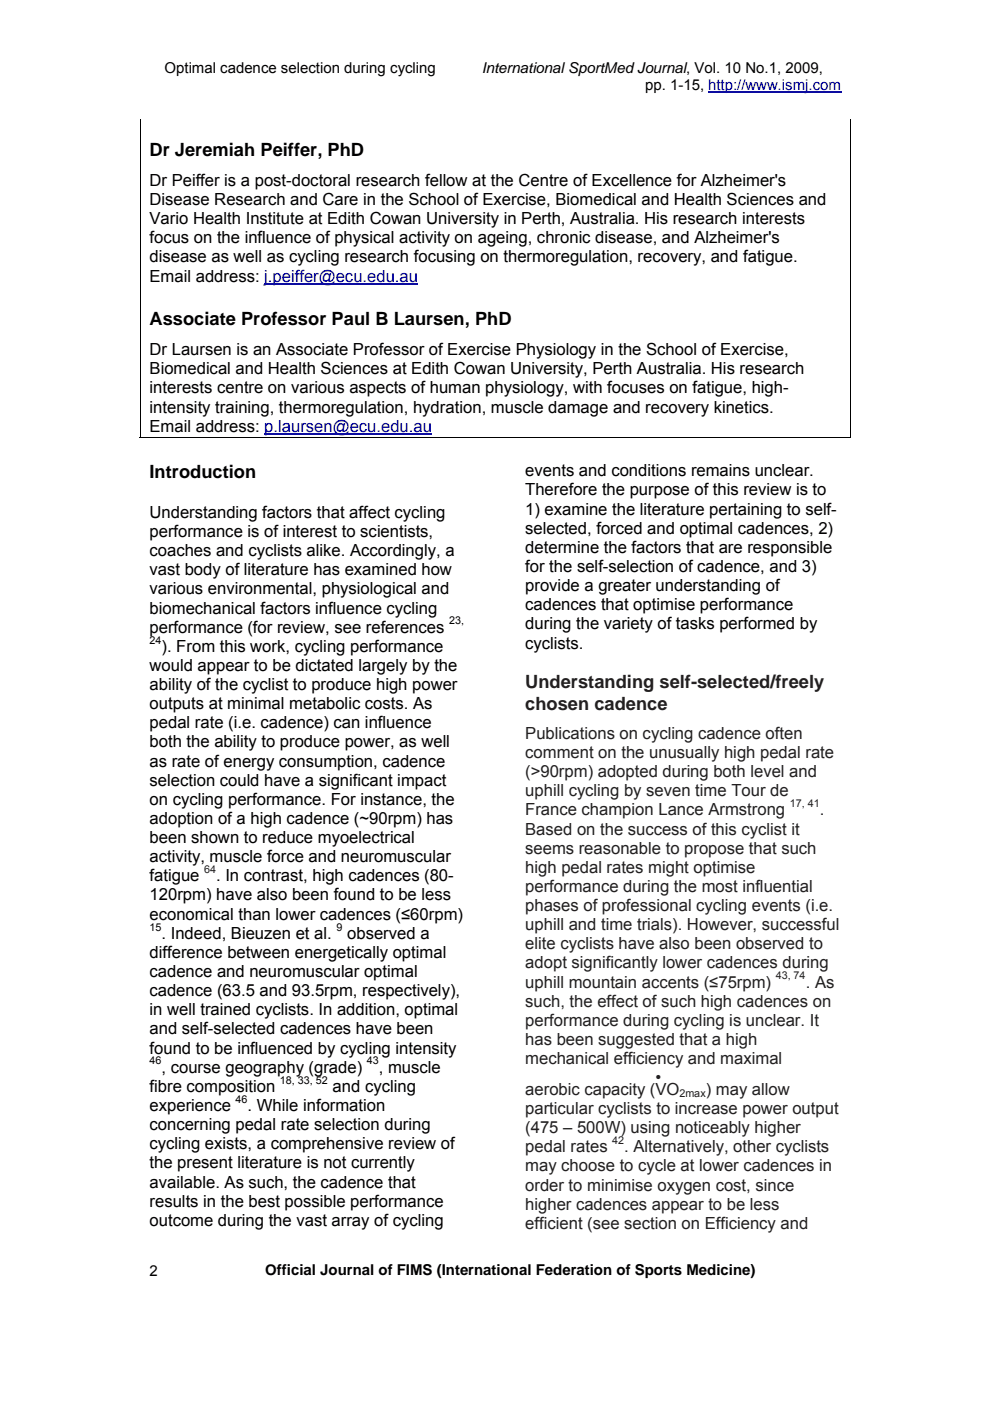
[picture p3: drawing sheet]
<svg xmlns="http://www.w3.org/2000/svg" width="210mm" height="297mm" viewBox="0 0 210 297" stroke-linecap="round" stroke-linejoin="round" font-family="sans-serif">
<defs><g id="words">
<g font-size="3.9">
<text x="31.7" y="33.1">Dr Jeremiah Peiffer, PhD</text>
<text x="31.7" y="69">Associate Professor Paul B Laursen, PhD</text>
<text x="31.7" y="101.4">Introduction</text>
</g>
<g font-size="3.9" fill="#231f20">
<text x="111.4" y="146">Understanding self-selected/freely</text>
<text x="111.4" y="150.4">chosen cadence</text>
</g>
<g font-size="3.5">
<text x="31.7" y="39.4">Dr Peiffer is a post-doctoral research fellow at the Centre of Excellence for Alzheimer's</text>
<text x="31.7" y="43.5">Disease Research and Care in the School of Exercise, Biomedical and Health Sciences and</text>
<text x="31.7" y="47.5">Vario Health Institute at Edith Cowan University in Perth, Australia. His research interests</text>
<text x="31.7" y="51.6">focus on the influence of physical activity on ageing, chronic disease, and Alzheimer's</text>
<text x="31.7" y="55.6">disease as well as cycling research focusing on thermoregulation, recovery, and fatigue.</text>
<text x="31.7" y="59.7">Email address: j.peiffer@ecu.edu.au</text>
<text x="31.7" y="75.3">Dr Laursen is an Associate Professor of Exercise Physiology in the School of Exercise,</text>
<text x="31.7" y="79.4">Biomedical and Health Sciences at Edith Cowan University, Perth Australia. His research</text>
<text x="31.7" y="83.4">interests centre on various aspects of human physiology, with focuses on fatigue, high-</text>
<text x="31.7" y="87.5">intensity training, thermoregulation, hydration, muscle damage and recovery kinetics.</text>
<text x="31.7" y="91.6">Email address: p.laursen@ecu.edu.au</text>
<text x="111.4" y="101">events and conditions remains unclear.</text>
<text x="111.4" y="105.1">Therefore the purpose of this review is to</text>
<text x="31.7" y="109.8">Understanding factors that affect cycling</text>
<text x="31.7" y="113.9">performance is of interest to scientists,</text>
<text x="111.4" y="109.1">1) examine the literature pertaining to self-</text>
<text x="111.4" y="113.2">selected, forced and optimal cadences, 2)</text>
<text x="31.7" y="117.9">coaches and cyclists alike. Accordingly, a</text>
<text x="111.4" y="117.2">determine the factors that are responsible</text>
<text x="31.7" y="122">vast body of literature has examined how</text>
<text x="111.4" y="121.3">for the self-selection of cadence, and 3)</text>
<text x="111.4" y="125.3">provide a greater understanding of</text>
<text x="31.7" y="126">various environmental, physiological and</text>
<text x="31.7" y="130.1">biomechanical factors influence cycling</text>
<text x="111.4" y="129.4">cadences that optimise performance</text>
<text x="31.7" y="134.1">performance (for review, see references</text>
<text x="111.4" y="133.4">during the variety of tasks performed by</text>
<text x="111.4" y="137.5">cyclists.</text>
<text x="31.7" y="142.3">would appear to be dictated largely by the</text>
<text x="34.2" y="138.2">). From this work, cycling performance</text>
<text x="31.7" y="146.3">ability of the cyclist to produce high power</text>
<text x="31.7" y="150.4">outputs at minimal metabolic costs. As</text>
<text x="31.7" y="154.4">pedal rate (i.e. cadence) can influence</text>
<text x="31.7" y="158.5">both the ability to produce power, as well</text>
<text x="31.7" y="162.5">as rate of energy consumption, cadence</text>
<text x="31.7" y="166.6">selection could have a significant impact</text>
<text x="31.7" y="170.6">on cycling performance. For instance, the</text>
<text x="31.7" y="174.7">adoption of a high cadence (~90rpm) has</text>
<text x="31.7" y="178.8">been shown to reduce myoelectrical</text>
<text x="31.7" y="182.8">activity, muscle force and neuromuscular</text>
<text x="31.7" y="186.9">fatigue</text>
<text x="31.7" y="190.9">120rpm) have also been found to be less</text>
<text x="45.8" y="186.9">. In contrast, high cadences (80-</text>
<text x="31.7" y="195">economical than lower cadences (≤60rpm)</text>
<text x="31.7" y="203.1">difference between energetically optimal</text>
<text x="34.2" y="199.1">. Indeed, Bieuzen et al.</text>
<text x="73.6" y="199.1">observed a</text>
<text x="31.7" y="207.2">cadence and neuromuscular optimal</text>
<text x="31.7" y="211.2">cadence (63.5 and 93.5rpm, respectively),</text>
<text x="31.7" y="215.3">in well trained cyclists. In addition, optimal</text>
<text x="31.7" y="219.3">and self-selected cadences have been</text>
<text x="31.7" y="223.4">found to be influenced by cycling intensity</text>
<text x="34.2" y="227.4">, course geography (grade)</text>
<text x="80.3" y="227.4">, muscle</text>
<text x="31.7" y="231.5">fibre composition</text>
<text x="70.5" y="231.5">and cycling</text>
<text x="31.7" y="235.6">experience</text>
<text x="31.7" y="239.6">concerning pedal rate selection during</text>
<text x="52.5" y="235.6">. While information</text>
<text x="31.7" y="243.7">cycling exists, a comprehensive review of</text>
<text x="31.7" y="247.7">the present literature is not currently</text>
<text x="31.7" y="251.8">available. As such, the cadence that</text>
<text x="31.7" y="255.8">results in the best possible performance</text>
<text x="31.7" y="259.9">outcome during the vast array of cycling</text>
</g>
<g font-size="3.5" fill="#231f20">
<text x="111.4" y="156.7">Publications on cycling cadence often</text>
<text x="111.4" y="160.7">comment on the unusually high pedal rate</text>
<text x="111.4" y="164.8">(&gt;90rpm) adopted during both level and</text>
<text x="111.4" y="168.8">uphill cycling by seven time Tour de</text>
<text x="111.4" y="172.9">France champion Lance Armstrong</text>
<text x="173.8" y="172.9">.</text>
<text x="111.4" y="176.9">Based on the success of this cyclist it</text>
<text x="111.4" y="181">seems reasonable to propose that such</text>
<text x="111.4" y="185.1">high pedal rates might optimise</text>
<text x="111.4" y="189.1">performance during the most influential</text>
<text x="111.4" y="193.2">phases of professional cycling events (i.e.</text>
<text x="111.4" y="197.2">uphill and time trials). However, successful</text>
<text x="111.4" y="201.3">elite cyclists have also been observed to</text>
<text x="111.4" y="205.3">adopt significantly lower cadences during</text>
<text x="111.4" y="209.4">uphill mountain accents (≤75rpm)</text>
<text x="170.8" y="209.4">. As</text>
<text x="111.4" y="213.4">such, the effect of such high cadences on</text>
<text x="111.4" y="217.5">performance during cycling is unclear. It</text>
<text x="111.4" y="221.6">has been suggested that a high</text>
<text x="111.4" y="225.6">mechanical efficiency and maximal</text>
<text x="111.4" y="232.2">aerobic capacity (VO</text>
<text x="139" y="229.7">•</text>
<text x="149.6" y="232.2">) may allow</text>
<text x="111.4" y="236.2">particular cyclists to increase power output</text>
<text x="111.4" y="240.3">(475 – 500W) using noticeably higher</text>
<text x="111.4" y="244.3">pedal rates</text>
<text x="132.3" y="244.3">. Alternatively, other cyclists</text>
<text x="111.4" y="248.4">may choose to cycle at lower cadences in</text>
<text x="111.4" y="252.4">order to minimise oxygen cost, since</text>
<text x="111.4" y="256.5">higher cadences appear to be less</text>
<text x="111.4" y="260.5">efficient (see section on Efficiency and</text>
</g>
<g font-size="3.2">
<text x="34.9" y="15.5">Optimal cadence selection during cycling</text>
<text x="102.1" y="15.5">International SportMed Journal, Vol. 10 No.1, 2009,</text>
<text x="136.8" y="19.1">pp. 1-15, http://www.ismj.com</text>
<text x="31.7" y="270.4">2</text>
<text x="56.2" y="270.4">Official Journal of FIMS (International Federation of Sports Medicine)</text>
</g>
<g font-size="2.3">
<text x="31.7" y="136.4">24</text>
<text x="95.2" y="132.4">23,</text>
<text x="31.7" y="197.3">15</text>
<text x="71.3" y="197.3">9</text>
<text x="31.7" y="225.7">46</text>
<text x="77.8" y="225.7">43</text>
<text x="50" y="233.8">46</text>
<text x="59.4" y="229.7">18, 33, 52</text>
</g>
<g font-size="2.3" fill="#231f20">
<text x="167.4" y="171.1">17, 41</text>
<text x="43.3" y="185.1">64</text>
<text x="164.5" y="207.6">43, 74</text>
<text x="144" y="232.7">2max</text>
<text x="129.8" y="242.5">42</text>
</g>
</g></defs>
<path d="M150.1 19.5h28.2" fill="none" stroke="#00f" stroke-width=".23"/>
<path d="M29.7 25.4v67.3M180.4 25.4v67.3M29.6 92.8h150.8" fill="none" stroke="#000" stroke-width=".21"/>
<path d="M56 60.2h32.6M56 92.1h35.6" fill="none" stroke="#00f" stroke-width=".25"/>
<path d="M29.6 92.7h.2v.2h-.2zM180.3 92.7h.1v.2h-.1z" fill="#000"/>
<use href="#words"/>
</svg>
